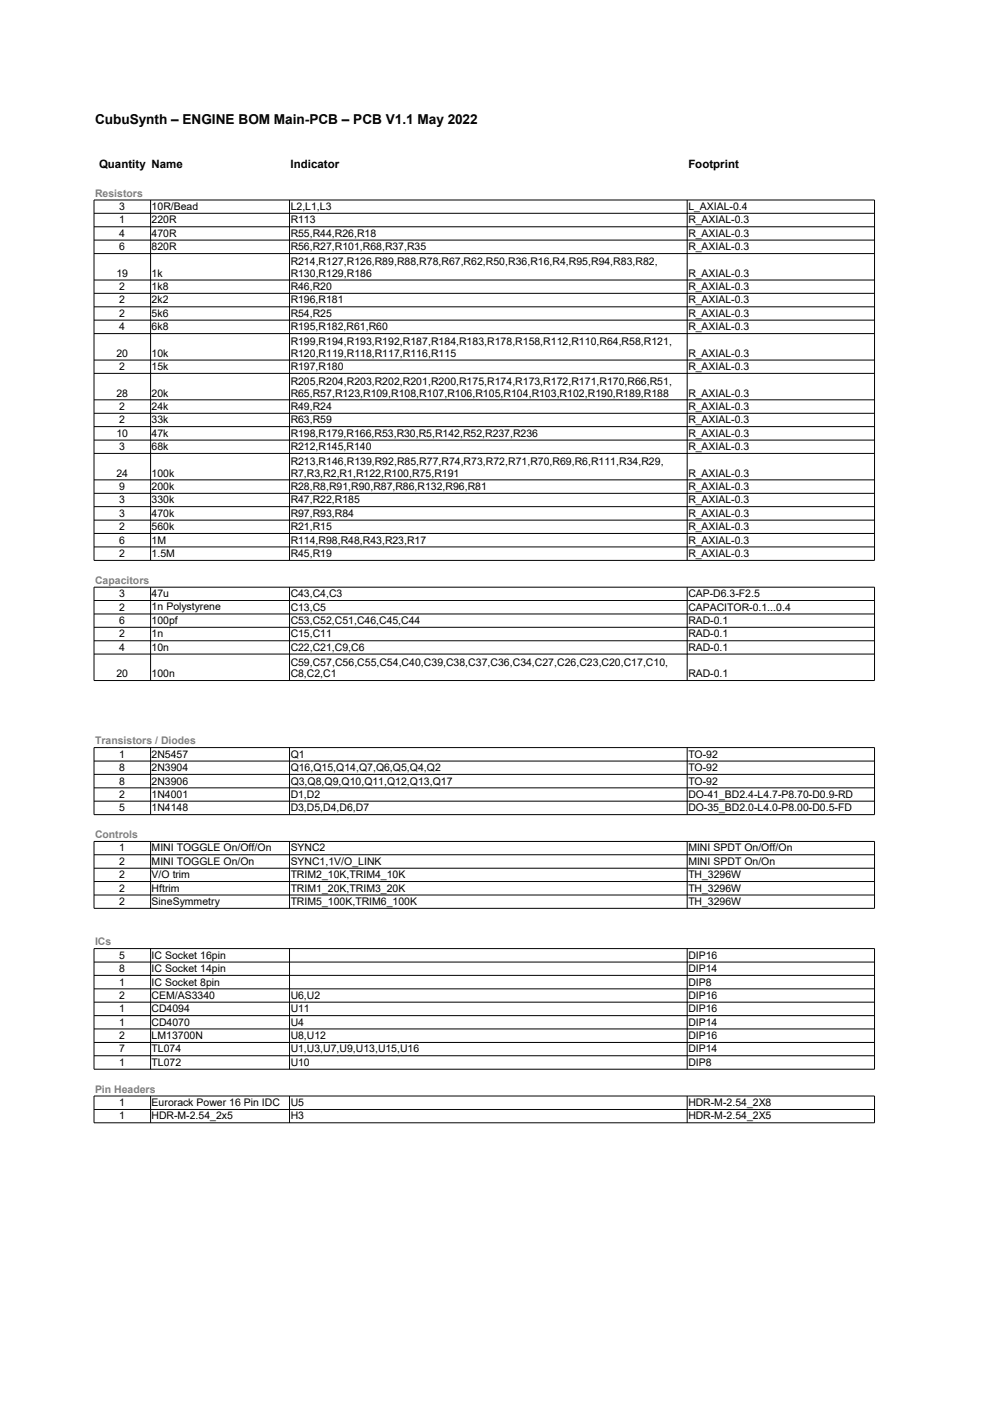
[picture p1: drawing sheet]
<svg xmlns="http://www.w3.org/2000/svg" width="210mm" height="297mm" viewBox="0 0 210 297" stroke-linecap="round" stroke-linejoin="round" font-family="sans-serif">
<defs><g id="words">
<text font-size="2.9" x="20.1" y="26.2">CubuSynth – ENGINE BOM Main-PCB – PCB V1.1 May 2022</text>
<g font-size="2.4">
<text x="21" y="35.7">Quantity Name</text>
<text x="61.6" y="35.7">Indicator</text>
<text x="145.9" y="35.7">Footprint</text>
</g>
<g font-size="2.2" fill="#808080">
<text x="20.1" y="41.7">Resistors</text>
<text x="20.1" y="123.8">Capacitors</text>
<text x="20.1" y="157.8">Transistors / Diodes</text>
<text x="20.1" y="177.7">Controls</text>
<text x="20.1" y="200.4">ICs</text>
<text x="20.1" y="231.6">Pin Headers</text>
</g>
<g font-size="2.2">
<text x="25.3" y="44.5">3</text>
<text x="25.3" y="47.4">1</text>
<text x="32.1" y="47.4">220R</text>
<text x="32.1" y="44.5">10R/Bead</text>
<text x="61.6" y="44.5">L2,L1,L3</text>
<text x="61.6" y="47.4">R113</text>
<text x="145.9" y="44.5">L_AXIAL-0.4</text>
<text x="145.9" y="47.4">R_AXIAL-0.3</text>
<text x="25.3" y="50.2">4</text>
<text x="25.3" y="53.1">6</text>
<text x="32.1" y="50.2">470R</text>
<text x="32.1" y="53.1">820R</text>
<text x="61.6" y="50.2">R55,R44,R26,R18</text>
<text x="61.6" y="53.1">R56,R27,R101,R68,R37,R35</text>
<text x="145.9" y="50.2">R_AXIAL-0.3</text>
<text x="145.9" y="53.1">R_AXIAL-0.3</text>
<text x="24.7" y="58.7">19</text>
<text x="32.1" y="58.7">1k</text>
<text x="61.6" y="56.2">R214,R127,R126,R89,R88,R78,R67,R62,R50,R36,R16,R4,R95,R94,R83,R82,</text>
<text x="61.6" y="58.7">R130,R129,R186</text>
<text x="145.9" y="58.7">R_AXIAL-0.3</text>
<text x="25.3" y="61.5">2</text>
<text x="25.3" y="64.3">2</text>
<text x="32.1" y="61.5">1k8</text>
<text x="32.1" y="64.3">2k2</text>
<text x="61.6" y="61.5">R46,R20</text>
<text x="61.6" y="64.3">R196,R181</text>
<text x="145.9" y="61.5">R_AXIAL-0.3</text>
<text x="145.9" y="64.3">R_AXIAL-0.3</text>
<text x="25.3" y="67.2">2</text>
<text x="25.3" y="70">4</text>
<text x="32.1" y="67.2">5k6</text>
<text x="32.1" y="70">6k8</text>
<text x="61.6" y="67.2">R54,R25</text>
<text x="61.6" y="70">R195,R182,R61,R60</text>
<text x="145.9" y="67.2">R_AXIAL-0.3</text>
<text x="145.9" y="70">R_AXIAL-0.3</text>
<text x="24.7" y="75.6">20</text>
<text x="32.1" y="75.6">10k</text>
<text x="61.6" y="73.1">R199,R194,R193,R192,R187,R184,R183,R178,R158,R112,R110,R64,R58,R121,</text>
<text x="61.6" y="75.6">R120,R119,R118,R117,R116,R115</text>
<text x="145.9" y="75.6">R_AXIAL-0.3</text>
<text x="25.3" y="78.5">2</text>
<text x="32.1" y="78.5">15k</text>
<text x="61.6" y="78.5">R197,R180</text>
<text x="61.6" y="81.6">R205,R204,R203,R202,R201,R200,R175,R174,R173,R172,R171,R170,R66,R51,</text>
<text x="145.9" y="78.5">R_AXIAL-0.3</text>
<text x="24.7" y="84.1">28</text>
<text x="25.3" y="86.9">2</text>
<text x="25.3" y="89.7">2</text>
<text x="32.1" y="84.1">20k</text>
<text x="32.1" y="86.9">24k</text>
<text x="32.1" y="89.7">33k</text>
<text x="61.6" y="86.9">R49,R24</text>
<text x="61.6" y="89.7">R63,R59</text>
<text x="61.6" y="84.1">R65,R57,R123,R109,R108,R107,R106,R105,R104,R103,R102,R190,R189,R188</text>
<text x="145.9" y="84.1">R_AXIAL-0.3</text>
<text x="145.9" y="86.9">R_AXIAL-0.3</text>
<text x="145.9" y="89.7">R_AXIAL-0.3</text>
<text x="24.7" y="92.6">10</text>
<text x="25.3" y="95.4">3</text>
<text x="32.1" y="92.6">47k</text>
<text x="32.1" y="95.4">68k</text>
<text x="61.6" y="92.6">R198,R179,R166,R53,R30,R5,R142,R52,R237,R236</text>
<text x="61.6" y="95.4">R212,R145,R140</text>
<text x="145.9" y="92.6">R_AXIAL-0.3</text>
<text x="145.9" y="95.4">R_AXIAL-0.3</text>
<text x="24.7" y="101">24</text>
<text x="32.1" y="101">100k</text>
<text x="61.6" y="98.6">R213,R146,R139,R92,R85,R77,R74,R73,R72,R71,R70,R69,R6,R111,R34,R29,</text>
<text x="61.6" y="101">R7,R3,R2,R1,R122,R100,R75,R191</text>
<text x="145.9" y="101">R_AXIAL-0.3</text>
<text x="25.3" y="103.9">9</text>
<text x="25.3" y="106.7">3</text>
<text x="32.1" y="103.9">200k</text>
<text x="32.1" y="106.7">330k</text>
<text x="61.6" y="103.9">R28,R8,R91,R90,R87,R86,R132,R96,R81</text>
<text x="61.6" y="106.7">R47,R22,R185</text>
<text x="145.9" y="103.9">R_AXIAL-0.3</text>
<text x="145.9" y="106.7">R_AXIAL-0.3</text>
<text x="25.3" y="109.6">3</text>
<text x="25.3" y="112.4">2</text>
<text x="32.1" y="109.6">470k</text>
<text x="32.1" y="112.4">560k</text>
<text x="61.6" y="109.6">R97,R93,R84</text>
<text x="61.6" y="112.4">R21,R15</text>
<text x="145.9" y="109.6">R_AXIAL-0.3</text>
<text x="145.9" y="112.4">R_AXIAL-0.3</text>
<text x="25.3" y="115.3">6</text>
<text x="25.3" y="118.1">2</text>
<text x="32.1" y="115.3">1M</text>
<text x="32.1" y="118.1">1.5M</text>
<text x="61.6" y="115.3">R114,R98,R48,R43,R23,R17</text>
<text x="61.6" y="118.1">R45,R19</text>
<text x="145.9" y="115.3">R_AXIAL-0.3</text>
<text x="145.9" y="118.1">R_AXIAL-0.3</text>
<text x="25.3" y="126.6">3</text>
<text x="25.3" y="129.5">2</text>
<text x="32.1" y="126.6">47u</text>
<text x="32.1" y="129.4">1n Polystyrene</text>
<text x="61.6" y="126.6">C43,C4,C3</text>
<text x="61.6" y="129.5">C13,C5</text>
<text x="145.9" y="126.6">CAP-D6.3-F2.5</text>
<text x="145.9" y="129.5">CAPACITOR-0.1...0.4</text>
<text x="25.3" y="132.3">6</text>
<text x="25.3" y="135.1">2</text>
<text x="25.3" y="138">4</text>
<text x="32.1" y="132.3">100pf</text>
<text x="32.1" y="135.1">1n</text>
<text x="32.1" y="138">10n</text>
<text x="61.6" y="132.3">C53,C52,C51,C46,C45,C44</text>
<text x="61.6" y="135.1">C15,C11</text>
<text x="61.6" y="138">C22,C21,C9,C6</text>
<text x="145.9" y="132.3">RAD-0.1</text>
<text x="145.9" y="135.1">RAD-0.1</text>
<text x="145.9" y="138">RAD-0.1</text>
<text x="24.7" y="143.6">20</text>
<text x="32.1" y="143.6">100n</text>
<text x="61.6" y="141.1">C59,C57,C56,C55,C54,C40,C39,C38,C37,C36,C34,C27,C26,C23,C20,C17,C10,</text>
<text x="61.6" y="143.6">C8,C2,C1</text>
<text x="145.9" y="143.6">RAD-0.1</text>
<text x="25.3" y="160.7">1</text>
<text x="32.1" y="160.7">2N5457</text>
<text x="61.6" y="160.7">Q1</text>
<text x="145.9" y="160.7">TO-92</text>
<text x="25.3" y="163.5">8</text>
<text x="25.3" y="166.3">8</text>
<text x="32.1" y="163.5">2N3904</text>
<text x="32.1" y="166.3">2N3906</text>
<text x="61.6" y="163.5">Q16,Q15,Q14,Q7,Q6,Q5,Q4,Q2</text>
<text x="61.6" y="166.3">Q3,Q8,Q9,Q10,Q11,Q12,Q13,Q17</text>
<text x="145.9" y="163.5">TO-92</text>
<text x="145.9" y="166.3">TO-92</text>
<text x="25.3" y="169.2">2</text>
<text x="25.3" y="172">5</text>
<text x="32.1" y="169.2">1N4001</text>
<text x="32.1" y="172">1N4148</text>
<text x="61.6" y="169.2">D1,D2</text>
<text x="61.6" y="172">D3,D5,D4,D6,D7</text>
<text x="145.9" y="169.2">DO-41_BD2.4-L4.7-P8.70-D0.9-RD</text>
<text x="145.9" y="172">DO-35_BD2.0-L4.0-P8.00-D0.5-FD</text>
<text x="25.3" y="180.5">1</text>
<text x="25.3" y="183.4">2</text>
<text x="32.1" y="180.5">MINI TOGGLE On/Off/On</text>
<text x="32.1" y="183.3">MINI TOGGLE On/On</text>
<text x="61.6" y="180.5">SYNC2</text>
<text x="61.6" y="183.4">SYNC1,1V/O_LINK</text>
<text x="145.9" y="180.5">MINI SPDT On/Off/On</text>
<text x="145.9" y="183.3">MINI SPDT On/On</text>
<text x="25.3" y="186.2">2</text>
<text x="25.3" y="189.1">2</text>
<text x="25.3" y="191.9">2</text>
<text x="32.1" y="186.2">V/O trim</text>
<text x="32.1" y="189.1">Hftrim</text>
<text x="32.1" y="191.9">SineSymmetry</text>
<text x="61.6" y="186.2">TRIM2_10K,TRIM4_10K</text>
<text x="61.6" y="189.1">TRIM1_20K,TRIM3_20K</text>
<text x="61.6" y="191.9">TRIM5_100K,TRIM6_100K</text>
<text x="145.9" y="186.2">TH_3296W</text>
<text x="145.9" y="189.1">TH_3296W</text>
<text x="145.9" y="191.9">TH_3296W</text>
<text x="25.3" y="203.3">5</text>
<text x="32.1" y="203.3">IC Socket 16pin</text>
<text x="145.9" y="203.3">DIP16</text>
<text x="25.3" y="206.1">8</text>
<text x="25.3" y="209">1</text>
<text x="32.1" y="206.1">IC Socket 14pin</text>
<text x="32.1" y="209">IC Socket 8pin</text>
<text x="145.9" y="206.1">DIP14</text>
<text x="145.9" y="209">DIP8</text>
<text x="25.3" y="211.8">2</text>
<text x="25.3" y="214.6">1</text>
<text x="32.1" y="211.8">CEM/AS3340</text>
<text x="32.1" y="214.6">CD4094</text>
<text x="61.6" y="211.8">U6,U2</text>
<text x="61.6" y="214.6">U11</text>
<text x="145.9" y="211.8">DIP16</text>
<text x="145.9" y="214.6">DIP16</text>
<text x="25.3" y="217.5">1</text>
<text x="25.3" y="220.3">2</text>
<text x="32.1" y="217.5">CD4070</text>
<text x="32.1" y="220.3">LM13700N</text>
<text x="61.6" y="217.5">U4</text>
<text x="61.6" y="220.3">U8,U12</text>
<text x="145.9" y="217.5">DIP14</text>
<text x="145.9" y="220.3">DIP16</text>
<text x="25.3" y="223.1">7</text>
<text x="25.3" y="226">1</text>
<text x="32.1" y="223.1">TL074</text>
<text x="32.1" y="226">TL072</text>
<text x="61.6" y="223.1">U1,U3,U7,U9,U13,U15,U16</text>
<text x="61.6" y="226">U10</text>
<text x="145.9" y="223.1">DIP14</text>
<text x="145.9" y="226">DIP8</text>
<text x="25.3" y="234.5">1</text>
<text x="25.3" y="237.3">1</text>
<text x="32.1" y="237.3">HDR-M-2.54_2x5</text>
<text x="32.1" y="234.5">Eurorack Power 16 Pin IDC</text>
<text x="61.6" y="234.5">U5</text>
<text x="61.6" y="237.3">H3</text>
<text x="145.9" y="234.5">HDR-M-2.54_2X8</text>
<text x="145.9" y="237.3">HDR-M-2.54_2X5</text>
</g>
</g></defs>
<g fill="none" stroke="#000" stroke-width=".21">
<path d="M19.9 42.4h165.5v76.4h-165.5zM19.9 45.2h165.5M19.9 48.1h165.5M19.9 50.9h165.5M19.9 53.8h165.5M19.9 59.4h165.5M31.9 42.4v76.4M61.4 42.4v76.4M145.7 42.4v76.4M19.9 62.2h165.5M19.9 65.1h165.5M19.9 67.9h165.5"/>
<path d="M19.9 70.7h165.5M19.9 76.3h165.5M19.9 79.2h165.5M19.9 84.8h165.5M19.9 87.6h165.5M19.9 90.5h165.5M19.9 93.3h165.5M19.9 96.1h165.5M19.9 101.7h165.5M19.9 104.6h165.5M19.9 107.4h165.5M19.9 110.3h165.5"/>
<path d="M19.9 113.1h165.5M19.9 116h165.5M19.9 124.5h165.5v19.8h-165.5zM19.9 127.3h165.5M19.9 130.2h165.5M19.9 133h165.5M19.9 135.9h165.5M19.9 138.7h165.5M31.9 124.5v19.8M61.4 124.5v19.8M145.7 124.5v19.8M19.9 158.5h165.5v14.2h-165.5z"/>
<path d="M31.9 158.5v14.2M61.4 158.5v14.2M145.7 158.5v14.2M19.9 161.4h165.5M19.9 164.2h165.5M19.9 167h165.5M19.9 169.9h165.5M19.9 178.4h165.5v14.2h-165.5zM31.9 178.4v14.2M61.4 178.4v14.2M145.7 178.4v14.2M19.9 181.2h165.5"/>
<path d="M19.9 184.1h165.5M19.9 186.9h165.5M19.9 189.8h165.5M19.9 201.1h165.5v25.6h-165.5zM19.9 204h165.5M19.9 206.8h165.5M19.9 209.7h165.5M19.9 212.5h165.5M19.9 215.3h165.5M19.9 218.2h165.5M31.9 201.1v25.6M61.4 201.1v25.6"/>
<path d="M145.7 201.1v25.6M19.9 221h165.5M19.9 223.8h165.5M19.9 232.4h165.5v5.7h-165.5zM19.9 235.2h165.5M31.9 232.4v5.7M61.4 232.4v5.7M145.7 232.4v5.7"/>
</g>
<use href="#words"/>
</svg>
